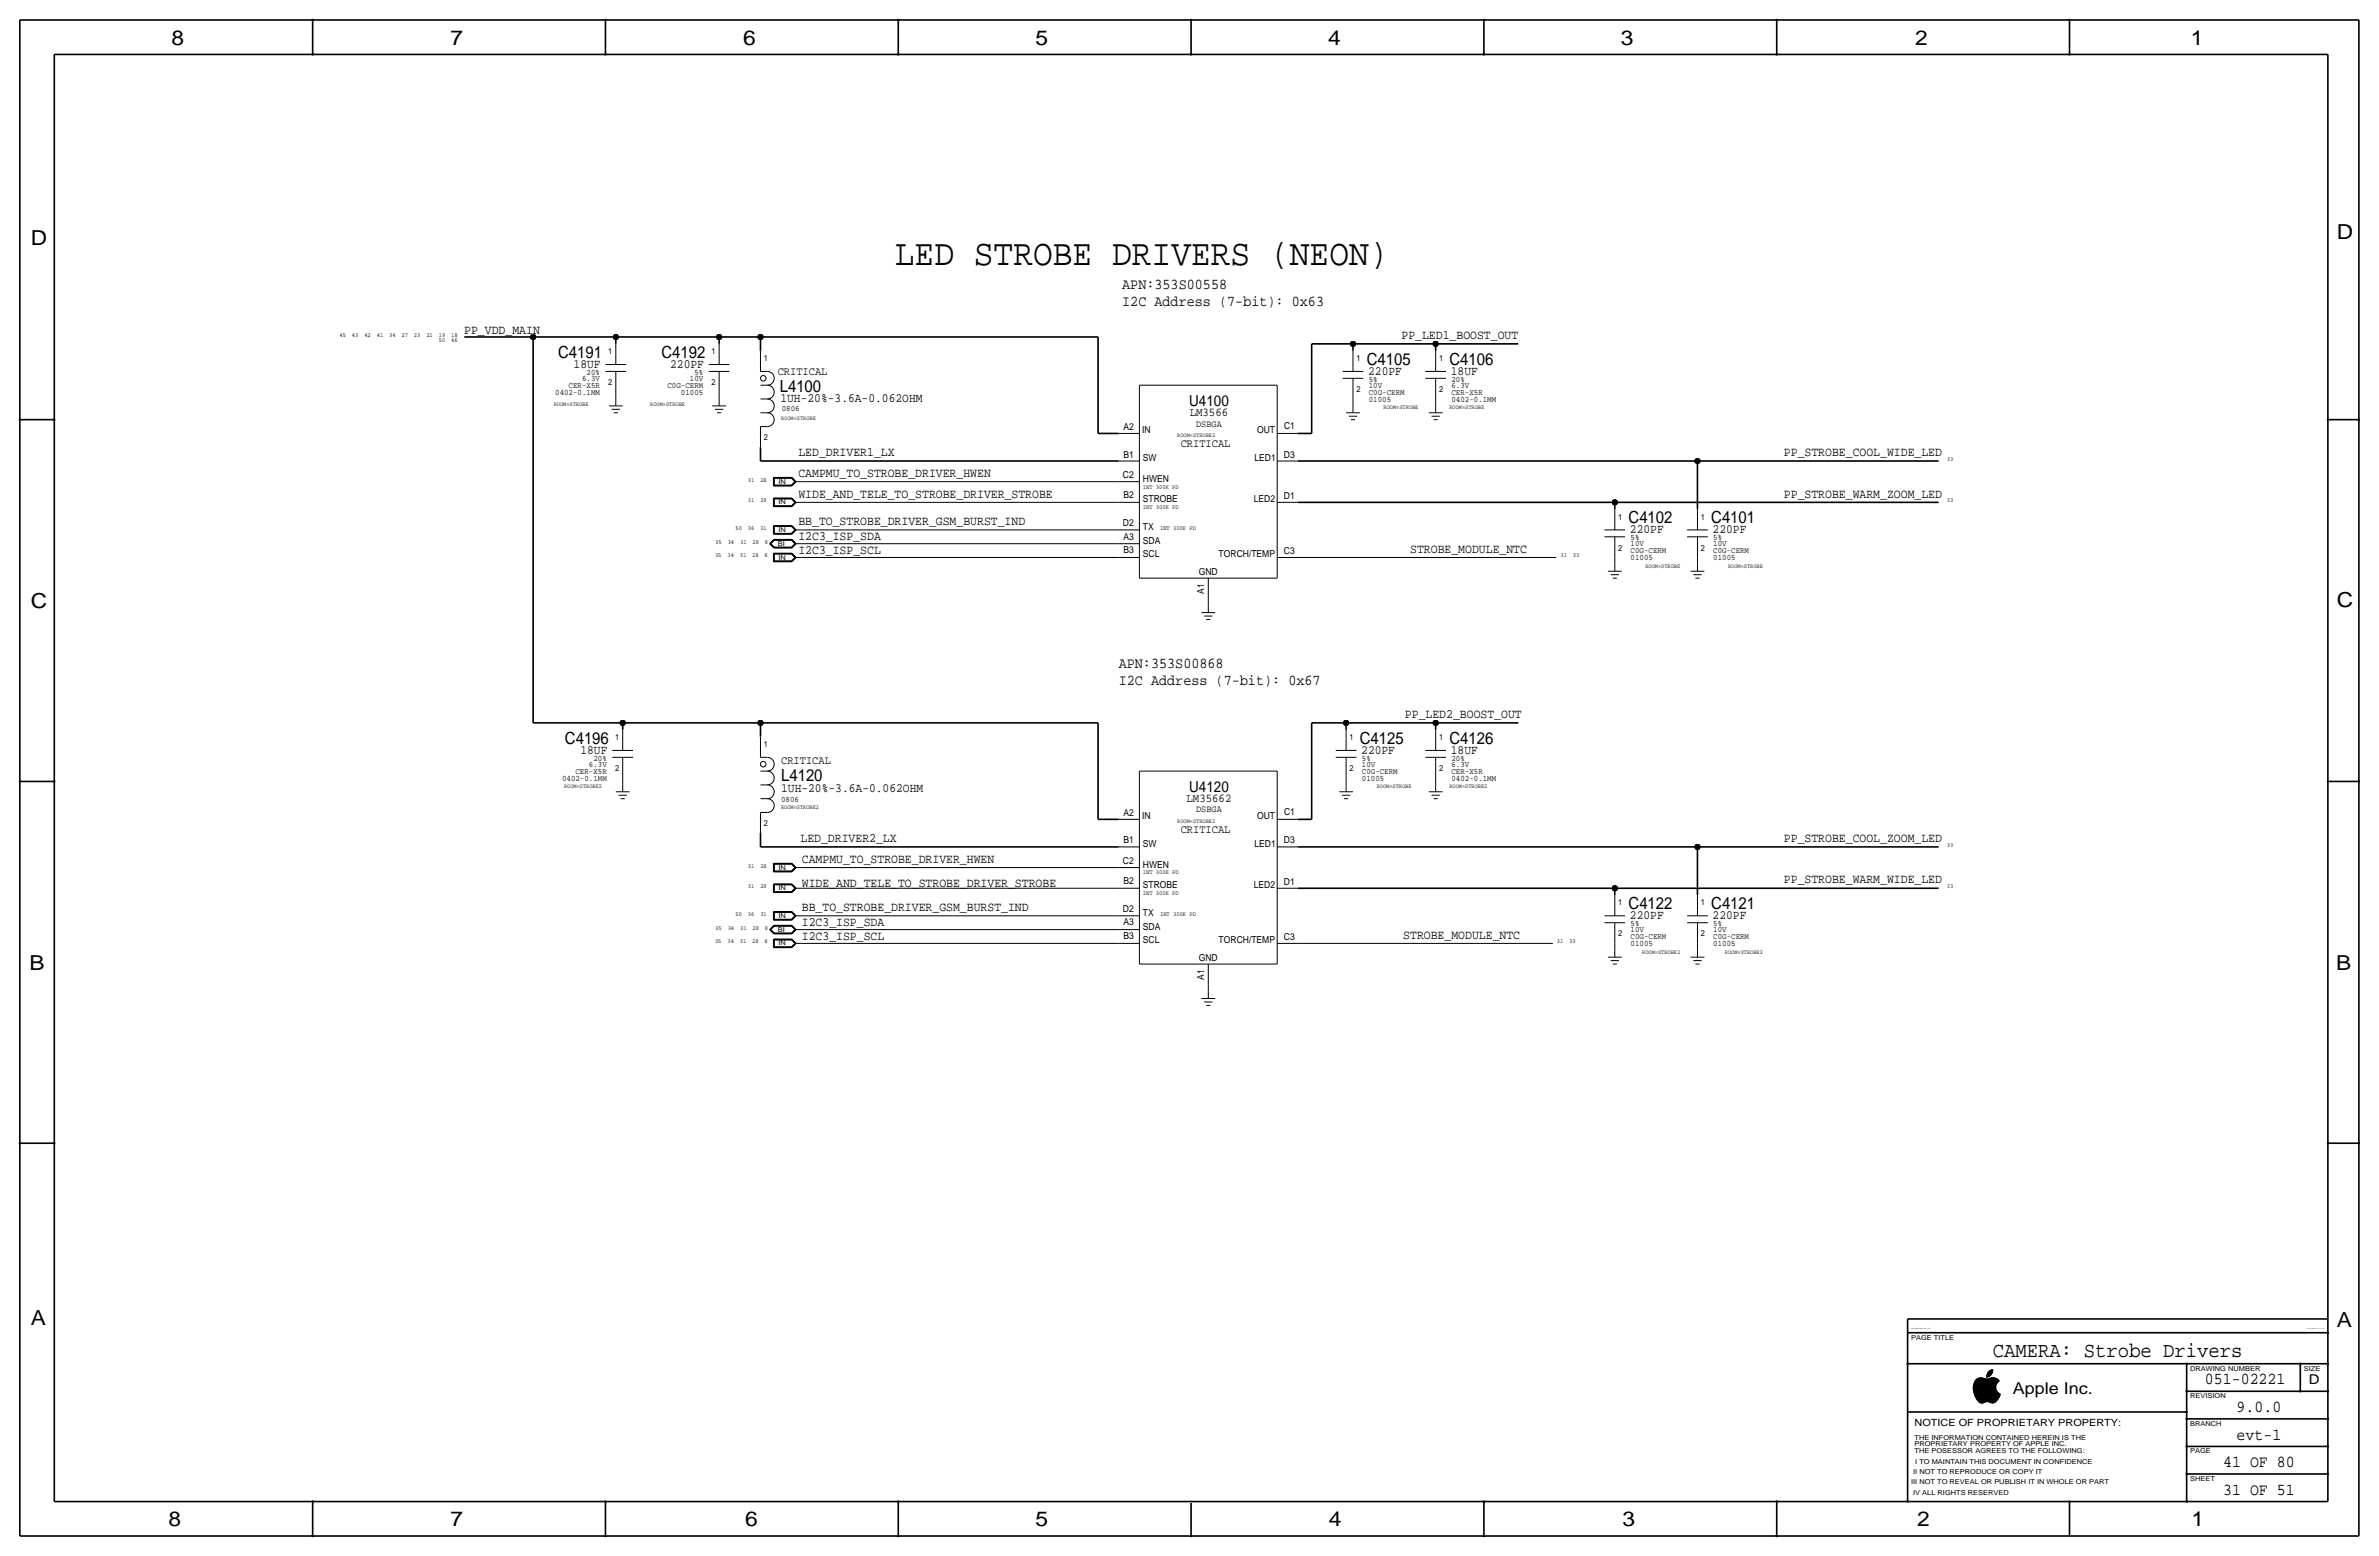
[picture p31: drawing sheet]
<svg xmlns="http://www.w3.org/2000/svg" width="877mm" height="574mm" viewBox="0 0 877 574" stroke-linecap="round" stroke-linejoin="round" font-family="sans-serif">
<defs><g id="words">
<text font-size="13.6" x="329.9" y="97.5">LED STROBE DRIVERS (NEON)</text>
<text font-size="7.8" x="734.7" y="500.1">CAMERA: Strobe Drivers</text>
<g font-size="7.6">
<text x="63.2" y="16.5">8</text>
<text x="166.1" y="16.5">7</text>
<text x="274" y="16.5">6</text>
<text x="381.7" y="16.5">5</text>
<text x="489.7" y="16.5">4</text>
<text x="597.6" y="16.5">3</text>
<text x="706.1" y="16.5">2</text>
<text x="807.7" y="16.5">1</text>
<text x="861.5" y="88.1">D</text>
<text x="11.4" y="90.4">D</text>
<text x="11.4" y="224.3">C</text>
<text x="861.5" y="223.8">C</text>
<text x="10.8" y="357.6">B</text>
<text x="861.3" y="357.4">B</text>
<text x="11.3" y="488.4">A</text>
<text x="861.5" y="489.2">A</text>
<text x="62.2" y="562.6">8</text>
<text x="166" y="562.6">7</text>
<text x="274.8" y="562.6">6</text>
<text x="381.7" y="562.6">5</text>
<text x="489.9" y="562.6">4</text>
<text x="598.1" y="562.6">3</text>
<text x="706.8" y="562.6">2</text>
<text x="807.9" y="562.6">1</text>
</g>
<g font-size="6.2">
<text x="205.7" y="131.8">C4191</text>
<text x="243.8" y="131.8">C4192</text>
<text x="503.9" y="134.4">C4105</text>
<text x="534.4" y="134.4">C4106</text>
<text x="287.5" y="144.5">L4100</text>
<text x="600.4" y="192.8">C4102</text>
<text x="630.9" y="192.8">C4101</text>
<text x="208.3" y="274.1">C4196</text>
<text x="501.3" y="274.1">C4125</text>
<text x="534.4" y="274.1">C4126</text>
<text x="288" y="288">L4120</text>
<text x="600.4" y="335">C4122</text>
<text x="630.9" y="335">C4121</text>
<text x="812.9" y="510.3">051-02221</text>
<text x="824.6" y="520.4">9.0.0</text>
<text x="824.6" y="530.6">evt-1</text>
<text x="819.6" y="540.8">41 OF 80</text>
<text x="819.6" y="550.9">31 OF 51</text>
</g>
<text font-size="6" x="742.1" y="513.9">Apple Inc.</text>
<g font-size="5.6">
<text x="413.7" y="106.4">APN:353S00558</text>
<text x="413.7" y="112.8">I2C Address (7-bit): 0x63</text>
<text x="438.4" y="149.6">U4100</text>
<text x="412.4" y="246.1">APN:353S00868</text>
<text x="412.4" y="252.5">I2C Address (7-bit): 0x67</text>
<text x="438.4" y="291.8">U4120</text>
</g>
<text font-size="5" x="851.2" y="510.3">D</text>
<g font-size="4.7">
<text x="171.2" y="122.9">PP_VDD_MAIN</text>
<text x="516.7" y="125">PP_LED1_BOOST_OUT</text>
<text x="211.5" y="135.6">18UF</text>
<text x="247.1" y="135.6">220PF</text>
<text x="504.4" y="138.2">220PF</text>
<text x="534.9" y="138.2">18UF</text>
<text x="287.7" y="148.3">1UH-20%-3.6A-0.062OHM</text>
<text x="294.3" y="168.1">LED_DRIVER1_LX</text>
<text x="657.7" y="168.1">PP_STROBE_COOL_WIDE_LED</text>
<text x="294.3" y="175.8">CAMPMU_TO_STROBE_DRIVER_HWEN</text>
<text x="294.3" y="183.4">WIDE_AND_TELE_TO_STROBE_DRIVER_STROBE</text>
<text x="657.7" y="183.4">PP_STROBE_WARM_ZOOM_LED</text>
<text x="294.3" y="193.5">BB_TO_STROBE_DRIVER_GSM_BURST_IND</text>
<text x="600.9" y="196.6">220PF</text>
<text x="631.4" y="196.6">220PF</text>
<text x="294.3" y="199.1">I2C3_ISP_SDA</text>
<text x="519.9" y="203.7">STROBE_MODULE_NTC</text>
<text x="294.3" y="204.2">I2C3_ISP_SCL</text>
<text x="517.9" y="264.7">PP_LED2_BOOST_OUT</text>
<text x="214" y="277.9">18UF</text>
<text x="501.9" y="277.9">220PF</text>
<text x="534.9" y="277.9">18UF</text>
<text x="288" y="291.8">1UH-20%-3.6A-0.062OHM</text>
<text x="295.1" y="310.4">LED_DRIVER2_LX</text>
<text x="657.7" y="310.4">PP_STROBE_COOL_ZOOM_LED</text>
<text x="295.6" y="318">CAMPMU_TO_STROBE_DRIVER_HWEN</text>
<text x="295.6" y="326.9">WIDE_AND_TELE_TO_STROBE_DRIVER_STROBE</text>
<text x="657.7" y="325.6">PP_STROBE_WARM_WIDE_LED</text>
<text x="295.6" y="335.8">BB_TO_STROBE_DRIVER_GSM_BURST_IND</text>
<text x="295.6" y="341.4">I2C3_ISP_SDA</text>
<text x="600.9" y="338.8">220PF</text>
<text x="631.4" y="338.8">220PF</text>
<text x="295.6" y="346.5">I2C3_ISP_SCL</text>
<text x="517.3" y="345.9">STROBE_MODULE_NTC</text>
</g>
<g font-size="4.4">
<text x="438.6" y="153.4">LM3566</text>
<text x="437.4" y="295.7">LM35662</text>
</g>
<g font-size="4.3">
<text x="286.7" y="138.2">CRITICAL</text>
<text x="435.3" y="164.8">CRITICAL</text>
<text x="288" y="281.7">CRITICAL</text>
<text x="435.3" y="307.1">CRITICAL</text>
</g>
<text font-size="3.7" x="705.8" y="525.5">NOTICE OF PROPRIETARY PROPERTY:</text>
<g font-size="3.5">
<text x="414.2" y="158.5">A2</text>
<text x="421.1" y="159.8">IN</text>
<text x="441" y="157.2">DSBGA</text>
<text x="463.5" y="159.8">OUT</text>
<text x="473.4" y="158.2">C1</text>
<text x="414.2" y="168.7">B1</text>
<text x="421.3" y="169.9">SW</text>
<text x="462.5" y="169.9">LED1</text>
<text x="473.4" y="168.7">D3</text>
<text x="414" y="176.2">C2</text>
<text x="421.3" y="177.5">HWEN</text>
<text x="414.2" y="183.6">B2</text>
<text x="421.3" y="185.2">STROBE</text>
<text x="462.2" y="185.2">LED2</text>
<text x="473.4" y="183.9">D1</text>
<text x="414" y="194">D2</text>
<text x="421.3" y="195.3">TX</text>
<text x="414.2" y="198.9">A3</text>
<text x="414.2" y="204">B3</text>
<text x="421.3" y="200.4">SDA</text>
<text x="421.3" y="205.5">SCL</text>
<text x="449.3" y="205.5">TORCH/TEMP</text>
<text x="473.4" y="204.2">C3</text>
<text x="442" y="211.8">GND</text>
<text x="443.9" y="219" transform="rotate(-90 443.9 219)">A1</text>
<text x="441" y="299.5">DSBGA</text>
<text x="414.2" y="300.7">A2</text>
<text x="421.1" y="302">IN</text>
<text x="463.5" y="302">OUT</text>
<text x="473.4" y="300.5">C1</text>
<text x="414.2" y="310.9">B1</text>
<text x="473.4" y="310.9">D3</text>
<text x="421.3" y="312.2">SW</text>
<text x="462.5" y="312.2">LED1</text>
<text x="414" y="318.5">C2</text>
<text x="421.3" y="319.8">HWEN</text>
<text x="414.2" y="325.9">B2</text>
<text x="421.3" y="327.4">STROBE</text>
<text x="462.2" y="327.4">LED2</text>
<text x="473.4" y="326.1">D1</text>
<text x="414" y="336.2">D2</text>
<text x="414.2" y="341.1">A3</text>
<text x="421.3" y="337.6">TX</text>
<text x="414.2" y="346.2">B3</text>
<text x="421.3" y="342.6">SDA</text>
<text x="421.3" y="347.7">SCL</text>
<text x="449.3" y="347.7">TORCH/TEMP</text>
<text x="473.4" y="346.5">C3</text>
<text x="442" y="354.1">GND</text>
<text x="443.9" y="361.2" transform="rotate(-90 443.9 361.2)">A1</text>
</g>
<g font-size="3.1">
<text x="224.2" y="130.6">1</text>
<text x="262.3" y="130.6">1</text>
<text x="281.6" y="133.1">1</text>
<text x="500.1" y="133.1">1</text>
<text x="530.6" y="133.1">1</text>
<text x="209.6" y="143">CER-X5R</text>
<text x="214.6" y="140.5">6.3V</text>
<text x="216.2" y="138.2">20%</text>
<text x="224.2" y="142">2</text>
<text x="246.1" y="143">C0G-CERM</text>
<text x="254.3" y="140.5">10V</text>
<text x="256" y="138.2">5%</text>
<text x="262.3" y="142">2</text>
<text x="504.6" y="140.7">5%</text>
<text x="504.6" y="143">10V</text>
<text x="535.1" y="140.7">20%</text>
<text x="535.1" y="143">6.3V</text>
<text x="204.7" y="145.5">0402-0.1MM</text>
<text x="251" y="145.5">01005</text>
<text x="500.1" y="144.5">2</text>
<text x="504.6" y="148.1">01005</text>
<text x="504.6" y="145.5">C0G-CERM</text>
<text x="530.6" y="144.5">2</text>
<text x="535.1" y="148.1">0402-0.1MM</text>
<text x="535.1" y="145.5">CER-X5R</text>
<text x="288.2" y="151.4">0806</text>
<text x="281.6" y="162.3">2</text>
<text x="596.6" y="191.5">1</text>
<text x="627.1" y="191.5">1</text>
<text x="596.6" y="202.9">2</text>
<text x="601.2" y="204">C0G-CERM</text>
<text x="601.2" y="199.1">5%</text>
<text x="601.2" y="201.4">10V</text>
<text x="627.1" y="202.9">2</text>
<text x="631.6" y="204">C0G-CERM</text>
<text x="631.6" y="201.4">10V</text>
<text x="631.6" y="199.1">5%</text>
<text x="601.2" y="206.5">01005</text>
<text x="631.6" y="206.5">01005</text>
<text x="226.8" y="272.8">1</text>
<text x="281.6" y="275.3">1</text>
<text x="497.5" y="272.8">1</text>
<text x="530.6" y="272.8">1</text>
<text x="218.8" y="280.4">20%</text>
<text x="502.1" y="280.4">5%</text>
<text x="535.1" y="280.4">20%</text>
<text x="207.2" y="287.8">0402-0.1MM</text>
<text x="212.2" y="285.2">CER-X5R</text>
<text x="217.1" y="282.7">6.3V</text>
<text x="226.8" y="284.2">2</text>
<text x="497.5" y="284.2">2</text>
<text x="502.1" y="285.2">C0G-CERM</text>
<text x="502.1" y="287.8">01005</text>
<text x="502.1" y="282.7">10V</text>
<text x="530.6" y="284.2">2</text>
<text x="535.1" y="287.8">0402-0.1MM</text>
<text x="535.1" y="285.2">CER-X5R</text>
<text x="535.1" y="282.7">6.3V</text>
<text x="288" y="295.7">0806</text>
<text x="281.6" y="304.5">2</text>
<text x="596.6" y="333.8">1</text>
<text x="627.1" y="333.8">1</text>
<text x="601.2" y="341.4">5%</text>
<text x="631.6" y="341.4">5%</text>
<text x="596.6" y="345.2">2</text>
<text x="601.2" y="343.7">10V</text>
<text x="601.2" y="346.2">C0G-CERM</text>
<text x="627.1" y="345.2">2</text>
<text x="631.6" y="343.7">10V</text>
<text x="631.6" y="346.2">C0G-CERM</text>
<text x="601.2" y="348.7">01005</text>
<text x="631.6" y="348.7">01005</text>
</g>
<g font-size="2.5">
<text x="287" y="178.3">IN</text>
<text x="287" y="185.9">IN</text>
<text x="287" y="196.1">IN</text>
<text x="286.7" y="201.2">BI</text>
<text x="287" y="206.2">IN</text>
<text x="287" y="320.5">IN</text>
<text x="287" y="328.2">IN</text>
<text x="287" y="338.3">IN</text>
<text x="286.7" y="343.4">BI</text>
<text x="287" y="348.5">IN</text>
<text x="704.5" y="493.8">PAGE TITLE</text>
<text x="807.4" y="505.2">DRAWING NUMBER</text>
<text x="849.3" y="505.2">SIZE</text>
<text x="807.4" y="515.4">REVISION</text>
<text x="807.4" y="525.5">BRANCH</text>
<text x="705.8" y="533.1">PROPRIETARY PROPERTY OF APPLE INC.</text>
<text x="705.8" y="530.6">THE INFORMATION CONTAINED HEREIN IS THE</text>
<text x="705.8" y="535.7">THE POSESSOR AGREES TO THE FOLLOWING:</text>
<text x="706.1" y="539.5">I TO MAINTAIN THIS DOCUMENT IN CONFIDENCE</text>
<text x="807.4" y="535.7">PAGE</text>
<text x="705.3" y="543.3">II NOT TO REPRODUCE OR COPY IT</text>
<text x="807.4" y="545.8">SHEET</text>
<text x="704.5" y="547.1">III NOT TO REVEAL OR PUBLISH IT IN WHOLE OR PART</text>
<text x="705.3" y="550.9">IV ALL RIGHTS RESERVED</text>
</g>
<g font-size="2.3">
<text x="125.2" y="124.2">45</text>
<text x="129.8" y="124.2">43</text>
<text x="134.3" y="124.2">42</text>
<text x="138.9" y="124.2">41</text>
<text x="143.5" y="124.2">34</text>
<text x="148" y="124.2">27</text>
<text x="152.6" y="124.2">23</text>
<text x="157.2" y="124.2">21</text>
<text x="161.8" y="124.2">19</text>
<text x="166.3" y="124.2">18</text>
<text x="161.8" y="126">50</text>
<text x="166.3" y="126">46</text>
<text x="717.8" y="169.9">33</text>
<text x="275.8" y="177.5">31</text>
<text x="280.3" y="177.5">28</text>
<text x="275.8" y="185.2">31</text>
<text x="280.3" y="185.2">29</text>
<text x="421.3" y="180.1">INT 300K PD</text>
<text x="717.8" y="185.2">33</text>
<text x="421.3" y="187.7">INT 300K PD</text>
<text x="271.2" y="195.3">50</text>
<text x="275.8" y="195.3">36</text>
<text x="280.3" y="195.3">31</text>
<text x="427.7" y="195.3">INT 300K PD</text>
<text x="263.7" y="200.4">35</text>
<text x="268.3" y="200.4">34</text>
<text x="272.9" y="200.4">31</text>
<text x="277.4" y="200.4">28</text>
<text x="282" y="200.4">8</text>
<text x="263.6" y="205.5">35</text>
<text x="268.2" y="205.5">34</text>
<text x="272.8" y="205.5">31</text>
<text x="277.3" y="205.5">28</text>
<text x="281.9" y="205.5">8</text>
<text x="575.3" y="205.5">31</text>
<text x="579.8" y="205.5">33</text>
<text x="717.8" y="312.2">33</text>
<text x="275.7" y="319.8">31</text>
<text x="280.3" y="319.8">28</text>
<text x="421.3" y="322.3">INT 300K PD</text>
<text x="275.7" y="327.4">31</text>
<text x="280.3" y="327.4">29</text>
<text x="421.3" y="329.9">INT 300K PD</text>
<text x="717.8" y="327.4">33</text>
<text x="271.2" y="337.6">50</text>
<text x="275.7" y="337.6">36</text>
<text x="280.3" y="337.6">31</text>
<text x="427.7" y="337.6">INT 300K PD</text>
<text x="263.6" y="347.7">35</text>
<text x="263.7" y="342.6">35</text>
<text x="268.2" y="347.7">34</text>
<text x="268.3" y="342.6">34</text>
<text x="272.8" y="347.7">31</text>
<text x="272.8" y="342.6">31</text>
<text x="277.3" y="347.7">28</text>
<text x="277.4" y="342.6">28</text>
<text x="281.9" y="347.7">8</text>
<text x="282" y="342.6">8</text>
<text x="574" y="347.7">31</text>
<text x="578.6" y="347.7">33</text>
</g>
<g font-size="2.2">
<text x="204.2" y="149.6">ROOM=STROBE</text>
<text x="239.7" y="149.6">ROOM=STROBE</text>
<text x="288" y="154.7">ROOM=STROBE</text>
<text x="510.1" y="150.9">ROOM=STROBE</text>
<text x="534.4" y="150.9">ROOM=STROBE</text>
<text x="434" y="161">ROOM=STROBE2</text>
<text x="606.6" y="209.3">ROOM=STROBE</text>
<text x="637.1" y="209.3">ROOM=STROBE</text>
<text x="208" y="290.6">ROOM=STROBE2</text>
<text x="507.6" y="290.6">ROOM=STROBE</text>
<text x="534.4" y="290.6">ROOM=STROBE2</text>
<text x="288" y="298.2">ROOM=STROBE2</text>
<text x="434" y="303.3">ROOM=STROBE2</text>
<text x="605.5" y="351.5">ROOM=STROBE2</text>
<text x="635.9" y="351.5">ROOM=STROBE2</text>
</g>
<text font-size=".7" x="704.5" y="490">SYNC_MASTER=test_mlb</text>
<text font-size=".6" x="850.5" y="490">SYNC_DATE=10/13/2016</text>
</g></defs>
<g fill="none" stroke="#000" stroke-width=".37">
<path d="M223.2 134.4h7.6zM223.2 136.9h7.6zM227 126.7v7.7zM227 136.9v7.6zM261.3 134.4h7.6zM261.3 136.9h7.6zM265.1 126.7v7.7zM265.1 136.9v7.6zM280.4 136.9h2.5zM280.4 129.3v7.6zM282.9 136.9a2.54 2.54 0 0 1 2.5 2.5 2.54 2.54 0 0 1-2.5 2.6 2.54 2.54 0 0 1 2.5 2.5 2.54 2.54 0 0 1-2.5 2.6 2.54 2.54 0 0 1 2.5 2.5 2.54 2.54 0 0 1-2.5 2.5 2.54 2.54 0 0 1 2.5 2.6 2.54 2.54 0 0 1-2.5 2.5M495 139.4h7.6z"/>
<path d="M495 136.9h7.6zM498.8 129.3v7.6zM498.8 139.4v7.7zM525.5 139.4h7.6zM525.5 136.9h7.6zM529.3 129.3v7.6zM529.3 139.4v7.7zM224.5 149.6h5.1zM225.5 150.9h3zM226.3 152.1h1.5zM227 144.5v2.6zM227 147.1v2.5z"/>
<path d="M262.6 149.6h5.1zM263.6 150.9h3zM264.4 152.1h1.5zM265.1 144.5v2.6zM265.1 147.1v2.5zM280.4 142h2.5zM280.4 147.1h2.5zM280.4 152.1h2.5zM280.4 157.2h2.5zM280.4 157.2v7.6zM412.4 159.8h7.7zM420.1 142h50.8z"/>
<path d="M420.1 142v71.1zM470.9 142v71.1zM470.9 159.8h7.6zM496.3 152.1h5zM497.3 153.4h3zM498 154.7h1.6zM498.8 147.1v2.5zM498.8 149.6v2.5zM526.7 152.1h5.1zM527.8 153.4h3zM528.5 154.7h1.5zM529.3 147.1v2.5z"/>
<path d="M529.3 149.6v2.5zM285.1 176v3.1zM285.1 179.1h6.8zM285.1 176h6.8zM285.2 176.1v2.9zM285.2 179h6.7zM285.2 176.1h6.7zM285.3 176.2v2.7zM285.3 178.9h6.5zM285.3 176.2h6.5zM285.4 176.3h6.4zM285.4 176.3v2.5z"/>
<path d="M285.4 178.8h6.4zM291.8 178.8l1.3-1.3zM291.8 176.3l1.3 1.2zM291.8 178.9l1.4-1.4zM291.8 176.2l1.4 1.3zM291.9 176.1l1.5 1.4zM291.9 179l1.5-1.5zM291.9 176l1.6 1.5zM291.9 179.1l1.6-1.6zM293.1 177.5h2.5zM295.6 177.5h116.8zM412.4 169.9h7.7z"/>
<path d="M412.4 177.5h7.7zM470.9 169.9h7.6zM285.1 193.8v3.1zM285.1 196.9h6.8zM285.1 183.6v3.1zM285.1 186.7h6.8zM285.1 193.8h6.8zM285.1 183.6h6.8zM285.2 193.9v2.9zM285.2 196.8h6.7zM285.2 183.7v2.9zM285.2 186.6h6.7z"/>
<path d="M285.2 193.9h6.7zM285.2 183.7h6.7zM285.3 198.8h6.6zM285.3 198.9h6.6zM285.3 194v2.7zM285.3 196.7h6.5zM285.3 183.8v2.7zM285.3 186.5h6.5zM285.3 194h6.5zM285.3 183.8h6.5zM285.4 199h6.4zM285.4 199.1h6.4z"/>
<path d="M285.4 194.1h6.4zM285.4 183.9h6.4zM285.4 194.1v2.5zM285.4 196.6h6.4zM285.4 183.9v2.5zM285.4 186.4h6.4zM291.8 186.4l1.3-1.2zM291.8 199.1l1.3 1.3zM291.8 194.1l1.3 1.2zM291.8 183.9l1.3 1.3zM291.8 196.7l1.4-1.4zM291.8 186.5l1.4-1.3z"/>
<path d="M291.8 199l1.4 1.4zM291.8 194l1.4 1.3zM291.8 183.8l1.4 1.4zM291.9 198.9l1.5 1.5zM291.9 193.9l1.5 1.4zM291.9 183.7l1.5 1.5zM291.9 196.8l1.5-1.5zM291.9 186.6l1.5-1.4zM291.9 198.8l1.6 1.6zM291.9 193.8l1.6 1.5zM291.9 183.6l1.6 1.6zM291.9 196.9l1.6-1.6z"/>
<path d="M291.9 186.7l1.6-1.5zM293.1 195.3h2.5zM293.1 185.2h2.5zM293.1 195.3l-1.3 1.3zM295.6 185.2h116.8zM295.6 195.3h116.8zM412.4 185.2h7.7zM412.4 195.3h7.7zM470.9 185.2h7.6zM591.5 195.3h7.6zM591.5 197.9h7.6zM595.3 187.7v7.6z"/>
<path d="M595.3 197.9v7.6zM622 197.9h7.6zM622 195.3h7.6zM625.8 187.7v7.6zM625.8 197.9v7.6zM283.7 200.4l1.6 1.6zM283.7 200.4l1.6-1.6zM283.9 200.4l1.4-1.5zM283.9 200.4l1.4 1.5zM284 200.4l1.4-1.4zM284 200.4l1.4 1.4zM284.2 200.4l1.2 1.3z"/>
<path d="M284.2 200.4l1.2-1.3zM285.1 203.9v3.2zM285.1 207.1h6.8zM285.1 203.9h6.8zM285.2 204v3zM285.2 207h6.7zM285.2 204h6.7zM285.3 202h6.6zM285.3 204.1v2.8zM285.3 206.9h6.5zM285.3 201.9h6.6zM285.3 204.1h6.5z"/>
<path d="M285.4 201.8h6.4zM285.4 204.2h6.4zM285.4 204.2v2.6zM285.4 206.8h6.4zM285.4 201.7h6.4zM291.8 206.8l1.3-1.3zM291.8 201.7l1.3-1.3zM291.8 204.2l1.3 1.3zM291.8 206.9l1.4-1.4zM291.8 201.8l1.4-1.4zM291.8 204.1l1.4 1.4zM291.9 204l1.5 1.5z"/>
<path d="M291.9 207l1.5-1.5zM291.9 201.9l1.5-1.5zM291.9 203.9l1.6 1.6zM291.9 207.1l1.6-1.6zM291.9 202l1.6-1.6zM293.1 205.5h2.5zM293.1 200.4h2.5zM295.6 200.4h116.8zM295.6 205.5h116.8zM412.4 205.5h7.7zM412.4 200.4h7.7zM420.1 213.1h50.8z"/>
<path d="M445.5 213.1v7.6zM470.9 205.5h7.6zM478.5 205.5h95.2zM592.8 210.6h5.1zM593.8 211.8h3zM594.6 213.1h1.5zM595.3 205.5v2.5zM595.3 208v2.6zM623.3 210.6h5zM624.3 211.8h3zM625 213.1h1.6zM625.8 205.5v2.5z"/>
<path d="M625.8 208v2.6zM442.9 225.8h5.1zM443.9 227.1h3.1zM444.7 228.3h1.5zM445.5 220.7v2.6zM445.5 223.3v2.5zM225.8 279.1h7.6zM225.8 276.6h7.6zM229.6 269v7.6zM229.6 279.1v7.7zM280.4 279.1h2.5zM280.4 271.5v7.6z"/>
<path d="M282.9 279.1a2.54 2.54 0 0 1 2.5 2.6 2.54 2.54 0 0 1-2.5 2.5 2.54 2.54 0 0 1 2.5 2.6 2.54 2.54 0 0 1-2.5 2.5 2.54 2.54 0 0 1 2.5 2.5 2.54 2.54 0 0 1-2.5 2.6 2.54 2.54 0 0 1 2.5 2.5 2.54 2.54 0 0 1-2.5 2.6M492.5 279.1h7.6zM492.5 276.6h7.6zM496.3 269v7.6zM496.3 279.1v7.7zM525.5 279.1h7.6zM525.5 276.6h7.6zM529.3 269v7.6zM529.3 279.1v7.7zM227 291.8h5.1zM228 293.1h3.1zM228.8 294.4h1.5z"/>
<path d="M229.6 286.8v2.5zM229.6 289.3v2.5zM280.4 284.2h2.5zM280.4 289.3h2.5zM280.4 294.4h2.5zM280.4 299.5h2.5zM280.4 299.5v7.6zM420.1 284.2h50.8zM420.1 284.2v71.1zM470.9 284.2v71.1zM493.7 291.8h5.1zM494.7 293.1h3.1z"/>
<path d="M495.5 294.4h1.5zM496.3 286.8v2.5zM496.3 289.3v2.5zM526.7 291.8h5.1zM527.8 293.1h3zM528.5 294.4h1.5zM529.3 286.8v2.5zM529.3 289.3v2.5zM285.1 318.2v3.2zM285.1 318.2h6.8zM285.2 318.3v3zM285.2 318.3h6.7z"/>
<path d="M285.3 318.4v2.8zM285.3 318.4h6.5zM285.4 318.5h6.4zM285.4 318.5v2.6zM291.8 318.5l1.3 1.3zM291.8 318.4l1.4 1.4zM291.9 318.3l1.5 1.5zM291.9 318.2l1.6 1.6zM293.1 319.8h2.5zM295.6 319.8h116.8zM412.4 302h7.7zM412.4 312.2h7.7z"/>
<path d="M412.4 319.8h7.7zM470.9 312.2h7.6zM470.9 302h7.6zM285.1 321.4h6.8zM285.1 325.8v3.2zM285.1 329h6.8zM285.1 336v3.1zM285.1 339.1h6.8zM285.1 325.8h6.8zM285.1 336h6.8zM285.2 321.3h6.7zM285.2 325.9v3z"/>
<path d="M285.2 328.9h6.7zM285.2 336.1v2.9zM285.2 339h6.7zM285.2 325.9h6.7zM285.2 336.1h6.7zM285.3 321.2h6.5zM285.3 326v2.8zM285.3 328.8h6.5zM285.3 336.2v2.7zM285.3 338.9h6.5zM285.3 326h6.5zM285.3 336.2h6.5z"/>
<path d="M285.4 326.1h6.4zM285.4 336.3h6.4zM285.4 321.1h6.4zM285.4 326.1v2.6zM285.4 328.7h6.4zM285.4 336.3v2.5zM285.4 338.8h6.4zM291.8 321.1l1.3-1.3zM291.8 328.7l1.3-1.3zM291.8 338.8l1.3-1.2zM291.8 326.1l1.3 1.3zM291.8 336.3l1.3 1.3z"/>
<path d="M291.8 321.2l1.4-1.4zM291.8 328.8l1.4-1.4zM291.8 338.9l1.4-1.3zM291.8 326l1.4 1.4zM291.8 336.2l1.4 1.4zM291.9 325.9l1.5 1.5zM291.9 336.1l1.5 1.5zM291.9 321.3l1.5-1.5zM291.9 328.9l1.5-1.5zM291.9 339l1.5-1.4zM291.9 325.8l1.6 1.6zM291.9 336l1.6 1.6z"/>
<path d="M291.9 321.4l1.6-1.6zM291.9 329l1.6-1.6zM291.9 339.1l1.6-1.5zM293.1 327.4h2.5zM293.1 337.6h2.5zM295.6 327.4h116.8zM295.6 337.6h116.8zM412.4 327.4h7.7zM412.4 337.6h7.7zM470.9 327.4h7.6zM591.5 337.6h7.6zM595.3 329.9v7.7z"/>
<path d="M622 337.6h7.6zM625.8 329.9v7.7zM283.7 342.6l1.6 1.6zM283.7 342.6l1.6-1.5zM283.9 342.6l1.4-1.4zM283.9 342.6l1.4 1.5zM284 342.6l1.4-1.3zM284 342.6l1.4 1.4zM284.2 342.6l1.2 1.3zM284.2 342.6l1.2-1.2zM285.1 346.2v3.1zM285.1 349.3h6.8z"/>
<path d="M285.1 346.2h6.8zM285.2 346.3v2.9zM285.2 349.2h6.7zM285.2 346.3h6.7zM285.3 344.2h6.6zM285.3 341.1h6.6zM285.3 341.2h6.6zM285.3 344.1h6.6zM285.3 346.4v2.7zM285.3 349.1h6.5zM285.3 346.4h6.5zM285.4 344h6.4z"/>
<path d="M285.4 341.3h6.4zM285.4 341.4h6.4zM285.4 346.5h6.4zM285.4 343.9h6.4zM285.4 346.5v2.5zM285.4 349h6.4zM291.8 343.9l1.3-1.3zM291.8 349l1.3-1.3zM291.8 341.4l1.3 1.2zM291.8 346.5l1.3 1.2zM291.8 344l1.4-1.4zM291.8 349.1l1.4-1.4z"/>
<path d="M291.8 341.3l1.4 1.3zM291.8 346.4l1.4 1.3zM291.9 341.2l1.5 1.4zM291.9 346.3l1.5 1.4zM291.9 344.1l1.5-1.5zM291.9 349.2l1.5-1.5zM291.9 341.1l1.6 1.5zM291.9 346.2l1.6 1.5zM291.9 344.2l1.6-1.6zM291.9 349.3l1.6-1.6zM293.1 342.6h2.5zM293.1 347.7h2.5z"/>
<path d="M295.6 342.6h116.8zM295.6 347.7h116.8zM412.4 347.7h7.7zM412.4 342.6h7.7zM420.1 355.3h50.8zM445.5 355.3v7.7zM470.9 347.7h7.6zM478.5 347.7h94zM591.5 340.1h7.6zM592.8 352.8h5.1zM593.8 354.1h3zM594.6 355.3h1.5z"/>
<path d="M595.3 347.7v2.6zM595.3 340.1v7.6zM595.3 350.3v2.5zM622 340.1h7.6zM623.3 352.8h5zM624.3 354.1h3zM625 355.3h1.6zM625.8 347.7v2.6zM625.8 340.1v7.6zM625.8 350.3v2.5zM442.9 368h5.1zM443.9 369.3h3.1z"/>
<path d="M444.7 370.6h1.5zM445.5 363v2.5zM445.5 365.5v2.5zM727.5 512.2h8.4zM727.5 512.3h8.4zM727.5 512.4h8.5zM727.5 511.2h8.2zM727.5 511.3h8.2zM727.5 511.5h8.2zM727.5 511.4h8.2zM727.5 512h8.3zM727.5 512.1h8.3z"/>
<path d="M727.5 511.7h8.3zM727.5 511.8h8.3zM727.5 511.6h8.3zM727.5 511.9h8.3zM727.5 511.1h8.3zM727.6 512.8h8.6zM727.6 510.8h8.2zM727.6 511h8.2zM727.6 510.9h8.2zM727.6 510.7h8.2zM727.6 512.5h8.4zM727.6 512.6h8.4z"/>
<path d="M727.6 512.7h8.5zM727.6 512.9h8.6zM727.6 510.6h8.3zM727.6 510.5h8.3zM727.6 513h8.7zM727.6 513.1h8.8zM727.7 513.2h8.8zM727.7 510.2h8.3zM727.7 510.4h8.2zM727.7 510.3h8.3zM727.7 513.4h9.1zM727.7 513.3h9z"/>
<path d="M727.7 510.1h8.3zM727.8 509.9h8.4zM727.8 513.5h9.1zM727.8 510h8.3zM727.8 513.6h9.2zM727.8 513.8h9.6zM727.8 509.8h8.5zM727.8 513.7h9.4zM727.9 513.9h9.5zM727.9 509.7h8.4zM727.9 509.6h8.5zM727.9 514.1h9.5z"/>
<path d="M727.9 514h9.5zM728 514.2h9.4zM728 509.5h8.5zM728 509.4h8.6zM728 509.3h8.7zM728 514.4h9.3zM728.1 509.2h8.8zM728.1 514.5h9.2zM728.1 514.6h9.1zM728.1 509.1h8.9zM728.2 514.7h9zM728.2 509h8.8z"/>
<path d="M728.2 514.8h9zM728.3 514.9h8.8zM728.3 508.9h8.7zM728.3 515h8.8zM728.3 508.8h8.6zM728.3 515.1h8.7zM728.4 508.7h8.4zM728.4 515.2h8.6zM728.5 515.3h8.4zM728.5 515.4h8.4zM728.5 508.6h8.2zM728.6 515.5h8.2z"/>
<path d="M728.6 508.5h7.9zM728.7 515.6h8zM728.7 515.7h8zM728.7 508.4h7.7zM728.8 515.8h7.7zM728.9 515.9h7.6zM728.9 508.3h3.1zM728.9 516h7.5zM729 508.2h2.6zM729 516.1h7.3zM729.1 516.2h7.1zM729.2 516.3h6.9z"/>
<path d="M729.2 508.1a4.7 4.7 0 0 0-1.2 6.3l1.8 2.6 .8 .2 1-.3M729.3 508.1h2.1zM729.3 516.4h6.7zM729.4 516.5h6.5zM729.5 516.6h6.3zM729.6 516.7h2.5zM729.6 507.9h1.4zM729.7 516.8h2.1zM729.8 516.9h1.9zM729.9 517h1.6zM730.2 517.1h1zM732.4 507.5h.6z"/>
<path d="M732.4 507.6h.4zM732.4 507.4h.8zM732.4 507.3h1zM732.4 507.1h1.3zM732.4 507h1.4zM732.4 507.2h1.2zM732.5 506.9h1.4zM732.5 506.8h1.5zM732.5 506.6h1.7zM732.5 506.7h1.6zM732.6 506.5h1.7zM732.6 506.4h1.7z"/>
<path d="M732.7 506.3h1.7zM732.7 506.2h1.7zM732.8 506.1h1.7zM732.8 506h1.7zM732.9 505.9h1.6zM733 505.8h1.6zM733.1 505.7h1.5zM733.1 508.3h3.1zM733.2 505.6h1.4zM733.2 516.7h2.5zM733.3 505.5h1.4zM733.4 508.2h2.6z"/>
<path d="M733.4 505.4h1.3zM733.6 505.3h1.1zM733.6 516.8h2zM733.6 508.1a2.99 2.99 0 0 1 3.5 1 2.71 2.71 0 0 0-1.3 2.5 2.71 2.71 0 0 0 1.7 2.3 3.5 3.5 0 0 1-3.1 3.2l-1.6-.4-1.1 .2M733.7 508.1h2.1zM733.7 508.1l-1.3 .2-1.9-.4-1.3 .2M733.7 505.2h1zM733.8 516.9h1.7zM733.9 505.1h.8zM733.9 507.9h1.6zM734 517h1.3zM734.1 505h.6z"/>
<path d="M734.3 507.8h.8zM734.3 504.9h.4zM734.3 517.1h.7zM734.7 504.7a2.81 2.81 0 0 0-2.3 3 2.71 2.71 0 0 0 2.3-2.9"/>
<circle cx="281.4" cy="139.5" r="1.02"/>
<circle cx="281.4" cy="281.7" r="1.02"/>
</g>
<g fill="none" stroke="#000" stroke-width=".6" stroke-linecap="butt">
<path d="M7.3 7.4v558.8zM7.3 7.4h862.3zM115.3 7.4v12.7zM223.2 7.4v12.7zM331.2 7.4v12.7zM439.1 7.4v12.7zM547.1 7.4v12.7zM655 7.4v12.7zM763 7.4v12.7zM869.6 7.4v558.8zM20 20.1v533.4zM20 20.1h838.2z"/>
<path d="M858.2 20.1v533.4zM171.1 124.2h25.4zM196.5 124.2v142.2zM196.5 124.2h30.5zM227 124.2h38.1zM227 124.2v2.5zM265.1 124.2h15.3zM265.1 124.2v2.5zM280.4 124.2h124.4zM280.4 124.2v5.1zM404.8 124.2v35.6zM483.6 126.7v33.1z"/>
<path d="M483.6 126.7h15.2zM498.8 126.7v2.6zM498.8 126.7h30.5zM529.3 126.7h30.5zM529.3 126.7v2.6zM7.3 154.7h12.7zM404.8 159.8h7.6zM478.5 159.8h5.1zM858.2 154.7h11.4zM280.4 169.9h132zM280.4 164.8v5.1zM478.5 169.9h147.3z"/>
<path d="M625.8 169.9v17.8zM625.8 169.9h88.9zM478.5 185.2h116.8zM595.3 185.2v2.5zM595.3 185.2h119.4zM196.5 266.4h33.1zM229.6 266.4h50.8zM229.6 266.4v2.6zM280.4 266.4h124.4zM280.4 266.4v5.1zM404.8 266.4v35.6zM483.6 266.4v35.6z"/>
<path d="M483.6 266.4h12.7zM496.3 266.4v2.6zM496.3 266.4h33zM529.3 266.4h30.5zM529.3 266.4v2.6zM7.3 288h12.7zM858.2 288h11.4zM280.4 312.2h132zM280.4 307.1v5.1zM404.8 302h7.6zM478.5 302h5.1zM478.5 312.2h147.3z"/>
<path d="M625.8 312.2h88.9zM625.8 312.2v17.7zM478.5 327.4h116.8zM595.3 327.4v2.5zM595.3 327.4h119.4zM7.3 421.4h12.7zM858.2 421.4h11.4zM703.3 486.2v5zM703.3 486.2h154.9zM703.3 491.2v62.3zM703.3 491.2h154.9zM703.3 502.7h154.9z"/>
<path d="M806.1 502.7v50.8zM806.1 512.8h52.1zM848.1 502.7v10.1zM703.3 520.4h102.8zM806.1 533.1h52.1zM806.1 523h52.1zM20 553.5h838.2zM115.3 553.5v12.7zM223.2 553.5v12.7zM331.2 553.5v12.7zM439.1 554v12.2zM547.1 553.5v12.7z"/>
<path d="M655 553.5v12.7zM763 553.5v12.7zM806.1 543.3h52.1zM7.3 566.2h862.3z"/>
</g>
<g fill="#000" stroke="#000" stroke-width=".37">
<path d="M115.1 7.2h.4v.3h-.4zM115.1 19.9h.4v.3h-.4zM223 7.2h.4v.3h-.4zM223 19.9h.4v.3h-.4zM331 19.9h.4v.3h-.4zM331 7.2h.4v.3h-.4zM438.9 7.2h.4v.3h-.4zM438.9 19.9h.4v.3h-.4zM546.9 7.2h.4v.3h-.4zM546.9 19.9h.4v.3h-.4zM654.8 19.9h.4v.3h-.4zM654.8 7.2h.4v.3h-.4z"/>
<path d="M762.8 19.9h.4v.3h-.4zM762.8 7.2h.4v.3h-.4zM7.1 154.5h.4v.4h-.4zM19.8 154.5h.4v.4h-.4zM858 154.5h.4v.4h-.4zM869.5 154.5h.3v.4h-.3zM7.1 287.9h.4v.3h-.4zM19.8 287.9h.4v.3h-.4zM858 287.9h.4v.3h-.4zM869.5 287.9h.3v.3h-.3zM7.1 421.2h.4v.4h-.4zM19.8 421.2h.4v.4h-.4z"/>
<path d="M858 421.2h.4v.4h-.4zM869.5 421.2h.3v.4h-.3zM858 491.1h.4v.3h-.4zM703.1 502.5h.4v.3h-.4zM806 502.5h.3v.3h-.3zM806 512.7h.3v.3h-.3zM847.9 512.7h.3v.3h-.3zM847.9 502.5h.3v.3h-.3zM858 502.5h.4v.3h-.4zM858 512.7h.4v.3h-.4zM806 520.3h.3v.3h-.3zM806 522.8h.3v.4h-.3z"/>
<path d="M806 533h.3v.3h-.3zM858 522.8h.4v.4h-.4zM858 533h.4v.3h-.4zM115.1 553.3h.4v.3h-.4zM223 553.3h.4v.3h-.4zM331 553.3h.4v.3h-.4zM546.9 553.3h.4v.3h-.4zM654.8 553.3h.4v.3h-.4zM703.1 553.3h.4v.3h-.4zM762.8 553.3h.4v.3h-.4zM806 543.1h.3v.4h-.3zM806 553.3h.3v.3h-.3z"/>
<path d="M858 543.1h.4v.4h-.4zM115.1 566h.4v.3h-.4zM223 566h.4v.3h-.4zM331 566h.4v.3h-.4zM438.9 566h.4v.3h-.4zM546.9 566h.4v.3h-.4zM654.8 566h.4v.3h-.4z"/>
<circle cx="196.5" cy="124.2" r="1.02"/>
<circle cx="227" cy="124.2" r="1.02"/>
<circle cx="265.1" cy="124.2" r="1.02"/>
<circle cx="280.4" cy="124.2" r="1.02"/>
<circle cx="498.8" cy="126.7" r="1.02"/>
<circle cx="529.3" cy="126.7" r="1.02"/>
<circle cx="625.8" cy="169.9" r="1.02"/>
<circle cx="595.3" cy="185.2" r="1.02"/>
<circle cx="229.6" cy="266.4" r="1.02"/>
<circle cx="280.4" cy="266.4" r="1.02"/>
<circle cx="496.3" cy="266.4" r="1.02"/>
<circle cx="529.3" cy="266.4" r="1.02"/>
<circle cx="625.8" cy="312.2" r="1.02"/>
<circle cx="595.3" cy="327.4" r="1.02"/>
</g>
<use href="#words"/>
</svg>
